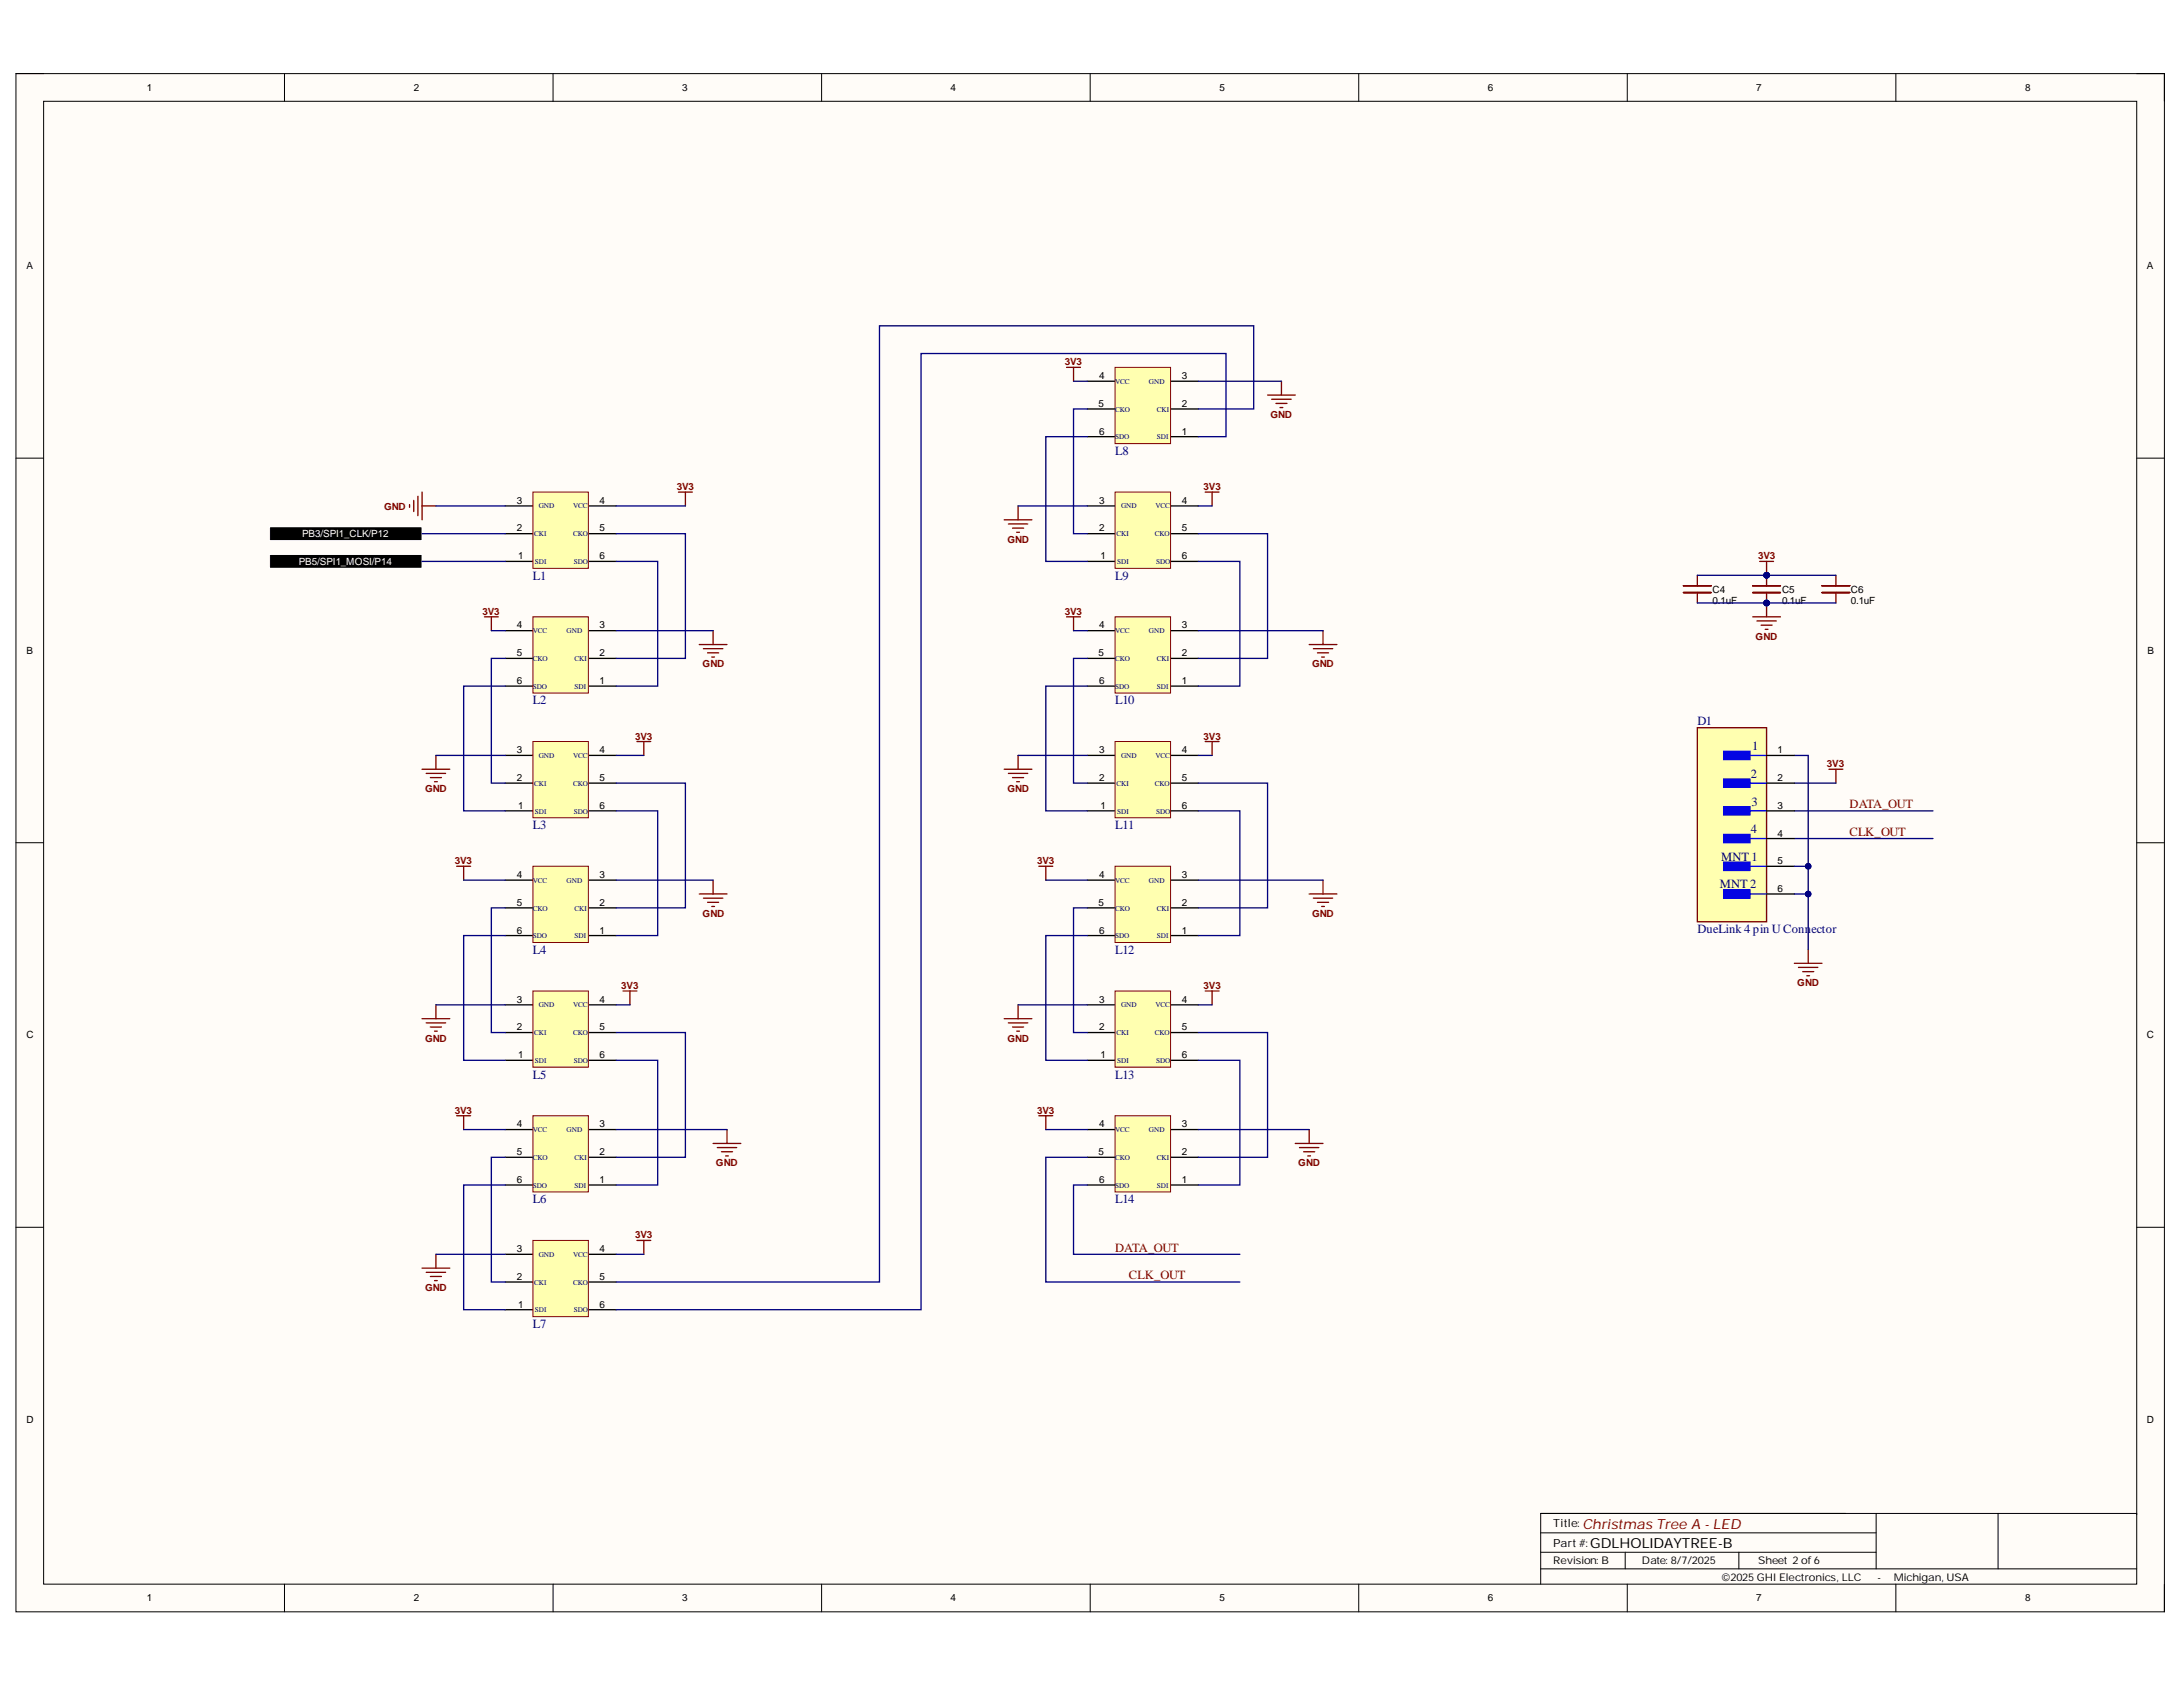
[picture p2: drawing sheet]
<svg xmlns="http://www.w3.org/2000/svg" width="279mm" height="216mm" viewBox="0 0 279 216" stroke-linecap="round" stroke-linejoin="round" font-family="sans-serif">
<defs><g id="words">
<text font-size="1.8" fill="#800000" x="202.5" y="195.6">Christmas Tree A - LED</text>
<text font-size="1.8" x="203.5" y="198.2">GDLHOLIDAYTREE-B</text>
<g font-size="1.6" fill="#000080">
<text x="142.7" y="58.2">L8</text>
<text x="68.2" y="74.2">L1</text>
<text x="142.7" y="74.2">L9</text>
<text x="68.2" y="90.2">L2</text>
<text x="142.7" y="90.2">L10</text>
<text x="217.3" y="92.8">D1</text>
<text x="224.3" y="96">1</text>
<text x="224.1" y="99.5">2</text>
<text x="68.2" y="106.1">L3</text>
<text x="142.7" y="106.1">L11</text>
<text x="224.1" y="106.7">4</text>
<text x="224.2" y="103.1">3</text>
<text x="220.1" y="113.7">MNT 2</text>
<text x="220.3" y="110.2">MNT 1</text>
<text x="217.3" y="119.4">DueLink 4 pin U Conn</text>
<text x="231.8" y="119.4">ector</text>
<text x="68.2" y="122">L4</text>
<text x="142.7" y="122">L12</text>
<text x="68.2" y="138">L5</text>
<text x="142.7" y="138">L13</text>
<text x="68.2" y="154">L6</text>
<text x="142.7" y="154">L14</text>
<text x="68.2" y="169.9">L7</text>
</g>
<g font-size="1.6" fill="#800000">
<text x="236.7" y="107">CLK_OUT</text>
<text x="236.7" y="103.4">DATA_OUT</text>
<text x="142.7" y="160.2">DATA_OUT</text>
<text x="144.5" y="163.7">CLK_OUT</text>
</g>
<g font-size="1.4">
<text x="198.8" y="195.5">Title:</text>
<text x="198.8" y="198">Part #:</text>
<text x="198.8" y="200.1">Revision: B</text>
<text x="210.1" y="200.1">Date: 8/7/2025</text>
<text x="220.4" y="202.3">©2025 GHI Electronics, LLC</text>
<text x="225" y="200.1">Sheet 2 of 6</text>
<text x="240.3" y="202.3">-</text>
<text x="242.4" y="202.3">Michigan, USA</text>
</g>
<g font-size="1.3">
<text x="18.8" y="11.7">1</text>
<text x="53" y="11.7">2</text>
<text x="87.3" y="11.7">3</text>
<text x="121.7" y="11.7">4</text>
<text x="156.1" y="11.7">5</text>
<text x="190.4" y="11.7">6</text>
<text x="224.8" y="11.7">7</text>
<text x="259.2" y="11.7">8</text>
<text x="3.4" y="34.4">A</text>
<text x="274.8" y="34.4">A</text>
<text x="140.6" y="52.1">5</text>
<text x="140.7" y="48.5">4</text>
<text x="151.3" y="48.5">3</text>
<text x="151.3" y="52.1">2</text>
<text x="140.7" y="55.7">6</text>
<text x="151.3" y="55.7">1</text>
<text x="66.2" y="64.4">3</text>
<text x="76.7" y="64.4">4</text>
<text x="140.7" y="64.4">3</text>
<text x="151.3" y="64.4">4</text>
<text x="66.2" y="68">2</text>
<text x="66.3" y="71.6">1</text>
<text x="76.7" y="68">5</text>
<text x="76.7" y="71.6">6</text>
<text x="140.7" y="68">2</text>
<text x="140.9" y="71.6">1</text>
<text x="151.3" y="68">5</text>
<text x="151.3" y="71.6">6</text>
<text x="219.2" y="77.3">0.1uF</text>
<text x="219.2" y="76">C4</text>
<text x="228.1" y="77.3">0.1uF</text>
<text x="228.1" y="76">C5</text>
<text x="236.9" y="77.3">0.1uF</text>
<text x="236.9" y="76">C6</text>
<text x="3.4" y="83.6">B</text>
<text x="66.2" y="80.4">4</text>
<text x="66.2" y="84">5</text>
<text x="76.7" y="80.4">3</text>
<text x="76.7" y="84">2</text>
<text x="140.6" y="84">5</text>
<text x="140.7" y="80.4">4</text>
<text x="151.3" y="80.4">3</text>
<text x="151.3" y="84">2</text>
<text x="274.9" y="83.6">B</text>
<text x="66.2" y="87.5">6</text>
<text x="76.7" y="87.5">1</text>
<text x="140.7" y="87.5">6</text>
<text x="151.3" y="87.5">1</text>
<text x="66.2" y="96.4">3</text>
<text x="66.2" y="100">2</text>
<text x="76.7" y="96.4">4</text>
<text x="76.7" y="100">5</text>
<text x="140.7" y="96.4">3</text>
<text x="140.7" y="100">2</text>
<text x="151.3" y="96.4">4</text>
<text x="151.3" y="100">5</text>
<text x="227.5" y="96.4">1</text>
<text x="227.5" y="100">2</text>
<text x="66.3" y="103.5">1</text>
<text x="76.7" y="103.5">6</text>
<text x="140.9" y="103.5">1</text>
<text x="151.3" y="103.5">6</text>
<text x="227.5" y="103.5">3</text>
<text x="227.5" y="107.1">4</text>
<text x="66.2" y="112.4">4</text>
<text x="76.7" y="112.4">3</text>
<text x="140.7" y="112.4">4</text>
<text x="151.3" y="112.4">3</text>
<text x="227.5" y="110.6">5</text>
<text x="66.2" y="116">5</text>
<text x="66.2" y="119.5">6</text>
<text x="76.7" y="116">2</text>
<text x="76.7" y="119.5">1</text>
<text x="140.6" y="116">5</text>
<text x="140.7" y="119.5">6</text>
<text x="151.3" y="116">2</text>
<text x="151.3" y="119.5">1</text>
<text x="227.5" y="114.2">6</text>
<text x="66.2" y="128.3">3</text>
<text x="66.2" y="131.9">2</text>
<text x="76.7" y="128.3">4</text>
<text x="76.7" y="131.9">5</text>
<text x="140.7" y="128.3">3</text>
<text x="140.7" y="131.9">2</text>
<text x="151.3" y="128.3">4</text>
<text x="151.3" y="131.9">5</text>
<text x="3.4" y="132.9">C</text>
<text x="66.3" y="135.4">1</text>
<text x="76.7" y="135.4">6</text>
<text x="140.9" y="135.4">1</text>
<text x="151.3" y="135.4">6</text>
<text x="274.8" y="132.9">C</text>
<text x="66.2" y="144.3">4</text>
<text x="66.2" y="147.8">5</text>
<text x="76.7" y="144.3">3</text>
<text x="76.7" y="147.8">2</text>
<text x="140.6" y="147.8">5</text>
<text x="140.7" y="144.3">4</text>
<text x="151.3" y="144.3">3</text>
<text x="151.3" y="147.8">2</text>
<text x="66.2" y="151.4">6</text>
<text x="76.7" y="151.4">1</text>
<text x="140.7" y="151.4">6</text>
<text x="151.3" y="151.4">1</text>
<text x="66.2" y="160.3">3</text>
<text x="76.7" y="160.3">4</text>
<text x="66.2" y="163.8">2</text>
<text x="66.3" y="167.4">1</text>
<text x="76.7" y="163.8">5</text>
<text x="76.7" y="167.4">6</text>
<text x="3.4" y="182.1">D</text>
<text x="274.8" y="182.1">D</text>
<text x="18.8" y="204.9">1</text>
<text x="53" y="204.9">2</text>
<text x="87.3" y="204.9">3</text>
<text x="121.7" y="204.9">4</text>
<text x="156.1" y="204.9">5</text>
<text x="190.4" y="204.9">6</text>
<text x="224.8" y="204.9">7</text>
<text x="259.2" y="204.9">8</text>
</g>
<g font-size="1.3" fill="#800000">
<text x="136.3" y="46.8">3V3</text>
<text x="162.6" y="53.5">GND</text>
<text x="49.2" y="65.2">GND</text>
<text x="86.6" y="62.7">3V3</text>
<text x="154.1" y="62.7">3V3</text>
<text x="128.9" y="69.4">GND</text>
<text x="225" y="71.6">3V3</text>
<text x="61.8" y="78.7">3V3</text>
<text x="136.3" y="78.7">3V3</text>
<text x="224.7" y="81.9">GND</text>
<text x="89.9" y="85.4">GND</text>
<text x="167.9" y="85.4">GND</text>
<text x="81.3" y="94.6">3V3</text>
<text x="154.1" y="94.6">3V3</text>
<text x="54.4" y="101.4">GND</text>
<text x="128.9" y="101.4">GND</text>
<text x="233.8" y="98.2">3V3</text>
<text x="58.2" y="110.6">3V3</text>
<text x="132.7" y="110.6">3V3</text>
<text x="89.9" y="117.3">GND</text>
<text x="167.9" y="117.3">GND</text>
<text x="79.5" y="126.5">3V3</text>
<text x="154.1" y="126.5">3V3</text>
<text x="230" y="126.2">GND</text>
<text x="54.4" y="133.3">GND</text>
<text x="128.9" y="133.3">GND</text>
<text x="58.2" y="142.5">3V3</text>
<text x="132.7" y="142.5">3V3</text>
<text x="91.6" y="149.3">GND</text>
<text x="166.2" y="149.3">GND</text>
<text x="81.3" y="158.5">3V3</text>
<text x="54.4" y="165.3">GND</text>
</g>
<g font-size="1.3" fill="#fff">
<text x="38.7" y="68.8">PB3/SPI1_CLK/P12</text>
<text x="38.2" y="72.3">PB5/SPI1_MOSI/P14</text>
</g>
<g font-size=".9" fill="#000080">
<text x="142.7" y="49.1">VCC</text>
<text x="142.7" y="52.7">CKO</text>
<text x="147" y="49.1">GND</text>
<text x="148" y="52.7">CKI</text>
<text x="142.7" y="56.2">SDO</text>
<text x="148" y="56.2">SDI</text>
<text x="68.9" y="65">GND</text>
<text x="73.3" y="65">VCC</text>
<text x="143.5" y="65">GND</text>
<text x="147.9" y="65">VCC</text>
<text x="68.4" y="68.6">CKI</text>
<text x="73.3" y="68.6">CKO</text>
<text x="142.9" y="68.6">CKI</text>
<text x="147.8" y="68.6">CKO</text>
<text x="68.4" y="72.1">SDI</text>
<text x="73.4" y="72.1">SDO</text>
<text x="143" y="72.1">SDI</text>
<text x="148" y="72.1">SDO</text>
<text x="68.2" y="81">VCC</text>
<text x="72.5" y="81">GND</text>
<text x="142.7" y="81">VCC</text>
<text x="147" y="81">GND</text>
<text x="68.2" y="84.6">CKO</text>
<text x="68.2" y="88.1">SDO</text>
<text x="73.5" y="88.1">SDI</text>
<text x="73.5" y="84.6">CKI</text>
<text x="142.7" y="84.6">CKO</text>
<text x="142.7" y="88.1">SDO</text>
<text x="148" y="88.1">SDI</text>
<text x="148" y="84.6">CKI</text>
<text x="68.4" y="100.6">CKI</text>
<text x="68.9" y="97">GND</text>
<text x="73.3" y="97">VCC</text>
<text x="73.3" y="100.6">CKO</text>
<text x="142.9" y="100.6">CKI</text>
<text x="143.5" y="97">GND</text>
<text x="147.8" y="100.6">CKO</text>
<text x="147.9" y="97">VCC</text>
<text x="68.4" y="104.1">SDI</text>
<text x="73.4" y="104.1">SDO</text>
<text x="143" y="104.1">SDI</text>
<text x="148" y="104.1">SDO</text>
<text x="68.2" y="113">VCC</text>
<text x="72.5" y="113">GND</text>
<text x="142.7" y="113">VCC</text>
<text x="147" y="113">GND</text>
<text x="68.2" y="116.5">CKO</text>
<text x="73.5" y="116.5">CKI</text>
<text x="142.7" y="116.5">CKO</text>
<text x="148" y="116.5">CKI</text>
<text x="68.2" y="120.1">SDO</text>
<text x="73.5" y="120.1">SDI</text>
<text x="142.7" y="120.1">SDO</text>
<text x="148" y="120.1">SDI</text>
<text x="68.9" y="128.9">GND</text>
<text x="73.3" y="128.9">VCC</text>
<text x="143.5" y="128.9">GND</text>
<text x="147.9" y="128.9">VCC</text>
<text x="68.4" y="132.4">CKI</text>
<text x="68.4" y="136">SDI</text>
<text x="73.3" y="132.4">CKO</text>
<text x="73.4" y="136">SDO</text>
<text x="142.9" y="132.4">CKI</text>
<text x="143" y="136">SDI</text>
<text x="147.8" y="132.4">CKO</text>
<text x="148" y="136">SDO</text>
<text x="68.2" y="144.9">VCC</text>
<text x="68.2" y="148.4">CKO</text>
<text x="72.5" y="144.9">GND</text>
<text x="73.5" y="148.4">CKI</text>
<text x="142.7" y="144.9">VCC</text>
<text x="142.7" y="148.4">CKO</text>
<text x="147" y="144.9">GND</text>
<text x="148" y="148.4">CKI</text>
<text x="68.2" y="152">SDO</text>
<text x="73.5" y="152">SDI</text>
<text x="142.7" y="152">SDO</text>
<text x="148" y="152">SDI</text>
<text x="68.9" y="160.9">GND</text>
<text x="73.3" y="160.9">VCC</text>
<text x="68.4" y="164.4">CKI</text>
<text x="68.4" y="168">SDI</text>
<text x="73.3" y="164.4">CKO</text>
<text x="73.4" y="168">SDO</text>
</g>
</g></defs>
<path d="M2 9.4h275v196.9h-275z" fill-rule="evenodd" fill="#fffcf8"/>
<path d="M2 9.4h275v196.9h-275z" fill="none" stroke="#000" stroke-width=".13"/>
<path d="M5.6 13h267.9v189.7h-267.9z" fill-rule="evenodd" fill="#fffcf8"/>
<g fill="none" stroke="#000" stroke-width=".13">
<path d="M2 9.4h3.6M5.6 13h267.9v189.7h-267.9zM36.4 9.4v3.6M70.8 9.4v3.6M105.2 9.4v3.6M139.5 9.4v3.6M173.9 9.4v3.6M208.3 9.4v3.6M242.7 9.4v3.6M273.5 9.4h3.5v3.6M2 58.6h3.6M273.5 58.6h3.5"/>
<path d="M2 107.9h3.6M273.5 107.9h3.5M2 157.1h3.6M273.5 157.1h3.5M197.2 198.7h42.9M197.2 196.2h42.9M208 198.7v2.1M222.6 198.7v2.1M240.1 193.7v7.1M255.7 193.7v7.1M273.5 193.9v-.2h-76.3v9M36.4 202.7v3.6"/>
<path d="M70.8 202.7v3.6M105.2 202.7v3.6M139.5 202.7v3.6M173.9 202.7v3.6M197.2 200.8h76.3M208.3 202.7v3.6M242.7 202.7v3.6M277 202.7v3.6"/>
</g>
<path d="M64.7 64.7h3.5M64.7 68.3h3.5M64.7 71.8h3.5M75.3 64.7h3.6M75.3 68.3h3.6M75.3 71.8h3.6" fill="none" stroke="#000" stroke-width=".17"/>
<path d="M68.2 63h7.1v9.7h-7.1z" fill-rule="evenodd" fill="#ffffb0"/>
<path d="M68.2 63h7.1v9.7h-7.1z" fill="none" stroke="#800000" stroke-width=".13"/>
<path d="M64.7 80.7h3.5M64.7 84.3h3.5M64.7 87.8h3.5M75.3 80.7h3.6M75.3 84.3h3.6M75.3 87.8h3.6" fill="none" stroke="#000" stroke-width=".17"/>
<path d="M68.2 78.9h7.1v9.8h-7.1z" fill-rule="evenodd" fill="#ffffb0"/>
<path d="M68.2 78.9h7.1v9.8h-7.1z" fill="none" stroke="#800000" stroke-width=".13"/>
<path d="M89.5 82.5h3.5M90 83h2.5M90.6 83.6h1.4M91.1 84.1h.4M91.3 80.7v1.8" fill="none" stroke="#800000" stroke-width=".17"/>
<path d="M64.7 96.7h3.5M75.3 96.7h3.6M64.7 100.2h3.5M64.7 103.8h3.5M75.3 100.2h3.6M75.3 103.8h3.6" fill="none" stroke="#000" stroke-width=".17"/>
<path d="M68.2 94.9h7.1v9.8h-7.1z" fill-rule="evenodd" fill="#ffffb0"/>
<path d="M68.2 94.9h7.1v9.8h-7.1z" fill="none" stroke="#800000" stroke-width=".13"/>
<path d="M54 98.4h3.6M54.6 99h2.4M55.1 99.5h1.4M55.8 96.7v1.7M55.6 100h.4" fill="none" stroke="#800000" stroke-width=".17"/>
<path d="M64.7 112.6h3.5M64.7 116.2h3.5M64.7 119.7h3.5M75.3 112.6h3.6M75.3 116.2h3.6M75.3 119.7h3.6" fill="none" stroke="#000" stroke-width=".17"/>
<path d="M68.2 110.9h7.1v9.7h-7.1z" fill-rule="evenodd" fill="#ffffb0"/>
<path d="M68.2 110.9h7.1v9.7h-7.1z" fill="none" stroke="#800000" stroke-width=".13"/>
<path d="M89.5 114.4h3.5M90 114.9h2.5M90.6 115.5h1.4M91.1 116h.4M91.3 112.6v1.8" fill="none" stroke="#800000" stroke-width=".17"/>
<path d="M64.7 128.6h3.5M64.7 132.1h3.5M64.7 135.7h3.5M75.3 128.6h3.6M75.3 132.1h3.6M75.3 135.7h3.6" fill="none" stroke="#000" stroke-width=".17"/>
<path d="M68.2 126.8h7.1v9.8h-7.1z" fill-rule="evenodd" fill="#ffffb0"/>
<path d="M68.2 126.8h7.1v9.8h-7.1z" fill="none" stroke="#800000" stroke-width=".13"/>
<path d="M54 130.4h3.6M54.6 130.9h2.4M55.1 131.4h1.4M55.6 132h.4M55.8 128.6v1.8" fill="none" stroke="#800000" stroke-width=".17"/>
<path d="M64.7 144.6h3.5M64.7 148.1h3.5M64.7 151.7h3.5M75.3 144.6h3.6M75.3 148.1h3.6M75.3 151.7h3.6" fill="none" stroke="#000" stroke-width=".17"/>
<path d="M68.2 142.8h7.1v9.7h-7.1z" fill-rule="evenodd" fill="#ffffb0"/>
<path d="M68.2 142.8h7.1v9.7h-7.1z" fill="none" stroke="#800000" stroke-width=".13"/>
<path d="M91.3 146.3h3.5M91.8 146.9h2.5M92.3 147.4h1.5M92.9 147.9h.3M93 144.6v1.7" fill="none" stroke="#800000" stroke-width=".17"/>
<path d="M64.7 160.5h3.5M64.7 164.1h3.5M64.7 167.6h3.5M75.3 160.5h3.6M75.3 164.1h3.6M75.3 167.6h3.6" fill="none" stroke="#000" stroke-width=".17"/>
<path d="M68.2 158.7h7.1v9.8h-7.1z" fill-rule="evenodd" fill="#ffffb0"/>
<path d="M68.2 158.7h7.1v9.8h-7.1z" fill="none" stroke="#800000" stroke-width=".13"/>
<path d="M54 162.3h3.6M54.6 162.8h2.4M55.1 163.4h1.4M55.6 163.9h.4M55.8 160.5v1.8" fill="none" stroke="#800000" stroke-width=".17"/>
<path d="M139.2 48.8h3.5M139.2 52.3h3.5M139.2 55.9h3.5M149.8 48.8h3.6M149.8 52.3h3.6M149.8 55.9h3.6" fill="none" stroke="#000" stroke-width=".17"/>
<path d="M142.7 47h7.1v9.8h-7.1z" fill-rule="evenodd" fill="#ffffb0"/>
<path d="M142.7 47h7.1v9.8h-7.1z" fill="none" stroke="#800000" stroke-width=".13"/>
<path d="M162.2 50.6h3.6M162.8 51.1h2.5M163.3 51.6h1.4M163.8 52.2h.4M164 48.8v1.8" fill="none" stroke="#800000" stroke-width=".17"/>
<path d="M139.2 64.7h3.5M139.2 68.3h3.5M139.2 71.8h3.5M149.8 64.7h3.6M149.8 68.3h3.6M149.8 71.8h3.6" fill="none" stroke="#000" stroke-width=".17"/>
<path d="M142.7 63h7.1v9.7h-7.1z" fill-rule="evenodd" fill="#ffffb0"/>
<path d="M142.7 63h7.1v9.7h-7.1z" fill="none" stroke="#800000" stroke-width=".13"/>
<path d="M128.5 66.5h3.6M129.1 67.1h2.4M129.6 67.6h1.4M130.1 68.1h.4M130.3 64.7v1.8" fill="none" stroke="#800000" stroke-width=".17"/>
<path d="M139.2 80.7h3.5M139.2 84.3h3.5M139.2 87.8h3.5M149.8 80.7h3.6M149.8 84.3h3.6M149.8 87.8h3.6" fill="none" stroke="#000" stroke-width=".17"/>
<path d="M142.7 78.9h7.1v9.8h-7.1z" fill-rule="evenodd" fill="#ffffb0"/>
<path d="M142.7 78.9h7.1v9.8h-7.1z" fill="none" stroke="#800000" stroke-width=".13"/>
<path d="M167.6 82.5h3.5M168.1 83h2.5M168.6 83.6h1.4M169.2 84.1h.3M169.3 80.7v1.8" fill="none" stroke="#800000" stroke-width=".17"/>
<path d="M139.2 96.7h3.5M149.8 96.7h3.6M139.2 100.2h3.5M139.2 103.8h3.5M149.8 100.2h3.6M149.8 103.8h3.6" fill="none" stroke="#000" stroke-width=".17"/>
<path d="M142.7 94.9h7.1v9.8h-7.1z" fill-rule="evenodd" fill="#ffffb0"/>
<path d="M142.7 94.9h7.1v9.8h-7.1z" fill="none" stroke="#800000" stroke-width=".13"/>
<path d="M128.5 98.4h3.6M129.1 99h2.4M129.6 99.5h1.4M130.3 96.7v1.7M130.1 100h.4" fill="none" stroke="#800000" stroke-width=".17"/>
<path d="M139.2 112.6h3.5M139.2 116.2h3.5M139.2 119.7h3.5M149.8 112.6h3.6M149.8 116.2h3.6M149.8 119.7h3.6" fill="none" stroke="#000" stroke-width=".17"/>
<path d="M142.7 110.9h7.1v9.7h-7.1z" fill-rule="evenodd" fill="#ffffb0"/>
<path d="M142.7 110.9h7.1v9.7h-7.1z" fill="none" stroke="#800000" stroke-width=".13"/>
<path d="M167.6 114.4h3.5M168.1 114.9h2.5M168.6 115.5h1.4M169.2 116h.3M169.3 112.6v1.8" fill="none" stroke="#800000" stroke-width=".17"/>
<path d="M139.2 128.6h3.5M139.2 132.1h3.5M139.2 135.7h3.5M149.8 128.6h3.6M149.8 132.1h3.6M149.8 135.7h3.6" fill="none" stroke="#000" stroke-width=".17"/>
<path d="M142.7 126.8h7.1v9.8h-7.1z" fill-rule="evenodd" fill="#ffffb0"/>
<path d="M142.7 126.8h7.1v9.8h-7.1z" fill="none" stroke="#800000" stroke-width=".13"/>
<path d="M128.5 130.4h3.6M129.1 130.9h2.4M129.6 131.4h1.4M130.1 132h.4M130.3 128.6v1.8" fill="none" stroke="#800000" stroke-width=".17"/>
<path d="M139.2 144.6h3.5M139.2 148.1h3.5M139.2 151.7h3.5M149.8 144.6h3.6M149.8 148.1h3.6M149.8 151.7h3.6" fill="none" stroke="#000" stroke-width=".17"/>
<path d="M142.7 142.8h7.1v9.7h-7.1z" fill-rule="evenodd" fill="#ffffb0"/>
<path d="M142.7 142.8h7.1v9.7h-7.1z" fill="none" stroke="#800000" stroke-width=".13"/>
<path d="M165.8 146.3h3.5M166.3 146.9h2.5M166.9 147.4h1.4M167.4 147.9h.3M167.6 144.6v1.7" fill="none" stroke="#800000" stroke-width=".17"/>
<circle cx="226.1" cy="73.6" r=".35" fill="#000080"/>
<circle cx="226.1" cy="73.6" r=".35" fill="none" stroke="#000080" stroke-width=".13"/>
<circle cx="226.1" cy="77.2" r=".35" fill="#000080"/>
<circle cx="226.1" cy="77.2" r=".35" fill="none" stroke="#000080" stroke-width=".13"/>
<path d="M224.3 75.8h3.6M224.3 75h3.6M226.1 73.6v1.4" fill="none" stroke="#800000" stroke-width=".17"/>
<circle cx="226.1" cy="73.6" r=".35" fill="#000080"/>
<circle cx="226.1" cy="73.6" r=".35" fill="none" stroke="#000080" stroke-width=".13"/>
<path d="M224.3 75.8h3.6M224.3 75h3.6M226.1 75.8v1.4" fill="none" stroke="#800000" stroke-width=".17"/>
<circle cx="226.1" cy="77.2" r=".35" fill="#000080"/>
<circle cx="226.1" cy="77.2" r=".35" fill="none" stroke="#000080" stroke-width=".13"/>
<path d="M224.3 75.8h3.6M224.3 75h3.6M224.3 78.9h3.6M224.9 79.5h2.4M226.1 77.2v1.7M225.4 80h1.4M225.9 80.5h.4" fill="none" stroke="#800000" stroke-width=".17"/>
<circle cx="226.1" cy="77.2" r=".35" fill="#000080"/>
<circle cx="226.1" cy="77.2" r=".35" fill="none" stroke="#000080" stroke-width=".13"/>
<g fill="none" stroke="#800000" stroke-width=".17">
<path d="M52.4 64.6v.3M53 64v1.5M53.5 63.5v2.5M54 63v3.5M54 64.7h1.8M86.8 63h1.8M87.7 63v1.7M215.5 75.8h3.5M215.5 75h3.5M217.2 73.6v1.4M217.2 75.8v1.4M225.2 71.8h1.8"/>
<path d="M226.1 71.8v1.8M233.2 75.8h3.6M233.2 75h3.6M235 73.6v1.4M235 75.8v1.4"/>
</g>
<circle cx="226.1" cy="73.6" r=".35" fill="#000080"/>
<circle cx="226.1" cy="73.6" r=".35" fill="none" stroke="#000080" stroke-width=".13"/>
<g fill="#000">
<path d="M34.5 67.4h19.5v1.8h-19.5z" fill-rule="evenodd"/>
<path d="M34.5 71h19.5v1.7h-19.5z" fill-rule="evenodd"/>
</g>
<path d="M34.5 67.4h19.5v1.8h-19.5zM34.5 71h19.5v1.7h-19.5z" fill="none" stroke="#fff" stroke-width=".13"/>
<g fill="none" stroke="#800000" stroke-width=".17">
<path d="M136.5 47h1.8M137.4 47v1.8M62 78.9h1.8M62.9 78.9v1.8M136.5 78.9h1.8M137.4 78.9v1.8M154.3 63h1.7M155.1 63v1.7M81.5 94.9h1.8M82.4 94.9v1.8M154.3 94.9h1.7M155.1 94.9v1.8"/>
<path d="M234.1 98.4h1.8M235 98.4v1.8M58.5 110.9h1.7M59.3 110.9v1.7M133 110.9h1.7M133.9 110.9v1.7M79.7 126.8h1.8M80.6 126.8v1.8M154.3 126.8h1.7M155.1 126.8v1.8M229.7 123.3h3.5M230.2 123.8h2.5"/>
<path d="M230.7 124.3h1.4M231.3 124.9h.3M231.4 121.5v1.8M58.5 142.8h1.7M59.3 142.8v1.8M81.5 158.7h1.8M82.4 158.7v1.8M133 142.8h1.7M133.9 142.8v1.8"/>
</g>
<g fill="none" stroke="#000080" stroke-width=".17">
<path d="M137.4 48.8h1.8M139.2 55.9h-5.3v15.9h5.3M139.2 52.3h-1.8v16h1.8M153.4 52.3h7.1v-10.6h-47.9v122.4h-33.7M153.4 55.9h3.5v-10.7h-39v122.4h-39M153.4 48.8h10.6M78.9 68.3h8.8v16h-8.8M78.9 71.8h5.3v16h-5.3M78.9 64.7h8.8M130.3 64.7h8.9M153.4 68.3h8.8v16h-8.8M153.4 71.8h5.3v16h-5.3"/>
<path d="M153.4 64.7h1.7M217.2 73.6h8.9M55.8 96.7h8.9M62.9 80.7h1.8M64.7 87.8h-5.4v16h5.4M64.7 84.3h-1.8v15.9h1.8M78.9 80.7h12.4M78.9 96.7h3.5M130.3 96.7h8.9M137.4 80.7h1.8M139.2 87.8h-5.3v16h5.3M139.2 84.3h-1.8v15.9h1.8"/>
<path d="M153.4 80.7h15.9M153.4 96.7h1.7M59.3 112.6h5.4M64.7 119.7h-5.4v16h5.4M64.7 116.2h-1.8v15.9h1.8M78.9 100.2h8.8v16h-8.8M78.9 103.8h5.3v15.9h-5.3M78.9 112.6h12.4M133.9 112.6h5.3M139.2 119.7h-5.3v16h5.3M139.2 116.2h-1.8v15.9h1.8M153.4 100.2h8.8v16h-8.8"/>
<path d="M153.4 103.8h5.3v15.9h-5.3M153.4 112.6h15.9M55.8 128.6h8.9M78.9 132.1h8.8v16h-8.8M78.9 135.7h5.3v16h-5.3M78.9 128.6h1.7M130.3 128.6h8.9M153.4 132.1h8.8v16h-8.8M153.4 135.7h5.3v16h-5.3M153.4 128.6h1.7M59.3 144.6h5.4M64.7 151.7h-5.4v15.9h5.4"/>
<path d="M64.7 148.1h-1.8v16h1.8M78.9 144.6h14.1M133.9 144.6h5.3M153.4 144.6h14.2M55.8 160.5h8.9M78.9 160.5h3.5"/>
</g>
<circle cx="226.1" cy="73.6" r=".35" fill="#000080"/>
<circle cx="226.1" cy="73.6" r=".35" fill="none" stroke="#000080" stroke-width=".13"/>
<path d="M226.1 73.6h8.9" fill="none" stroke="#000080" stroke-width=".17"/>
<circle cx="226.1" cy="73.6" r=".35" fill="#000080"/>
<circle cx="226.1" cy="73.6" r=".35" fill="none" stroke="#000080" stroke-width=".13"/>
<path d="M226.1 77.2h8.9" fill="none" stroke="#000080" stroke-width=".17"/>
<circle cx="226.1" cy="77.2" r=".35" fill="#000080"/>
<circle cx="226.1" cy="77.2" r=".35" fill="none" stroke="#000080" stroke-width=".13"/>
<path d="M217.2 77.2h8.9" fill="none" stroke="#000080" stroke-width=".17"/>
<circle cx="226.1" cy="77.2" r=".35" fill="#000080"/>
<circle cx="226.1" cy="77.2" r=".35" fill="none" stroke="#000080" stroke-width=".13"/>
<path d="M54 68.3h10.7M54 71.8h10.7M55.8 64.7h8.9M229.7 114.4h1.7M139.2 148.1h-5.3v16h24.8M139.2 151.7h-1.8v8.8h21.3" fill="none" stroke="#000080" stroke-width=".17"/>
<circle cx="231.4" cy="114.4" r=".35" fill="#000080"/>
<circle cx="231.4" cy="114.4" r=".35" fill="none" stroke="#000080" stroke-width=".13"/>
<path d="M229.7 96.7h1.7v14.2" fill="none" stroke="#000080" stroke-width=".17"/>
<circle cx="231.4" cy="110.9" r=".35" fill="#000080"/>
<circle cx="231.4" cy="110.9" r=".35" fill="none" stroke="#000080" stroke-width=".13"/>
<path d="M229.7 100.2h5.3M229.7 103.8h17.7M229.7 107.3h17.7" fill="none" stroke="#000080" stroke-width=".17"/>
<path d="M217.2 93.1h8.9v24.9h-8.9z" fill-rule="evenodd" fill="#ffffb0"/>
<path d="M217.2 93.1h8.9v24.9h-8.9z" fill="none" stroke="#800000" stroke-width=".17"/>
<path d="M220.6 96.1h3.4v1.1h-3.4z" fill-rule="evenodd" fill="#00f"/>
<path d="M220.6 96.1h3.4v1.1h-3.4zM222.2 96.7h3.9" fill="none" stroke="#00f" stroke-width=".17"/>
<path d="M220.6 99.7h3.4v1.1h-3.4z" fill-rule="evenodd" fill="#00f"/>
<path d="M220.6 99.7h3.4v1.1h-3.4zM222.2 100.2h3.9" fill="none" stroke="#00f" stroke-width=".17"/>
<path d="M220.6 103.2h3.4v1.1h-3.4z" fill-rule="evenodd" fill="#00f"/>
<path d="M220.6 103.2h3.4v1.1h-3.4zM222.2 103.8h3.9" fill="none" stroke="#00f" stroke-width=".17"/>
<path d="M220.6 106.8h3.4v1.1h-3.4z" fill-rule="evenodd" fill="#00f"/>
<path d="M220.6 106.8h3.4v1.1h-3.4zM222.2 107.3h3.9" fill="none" stroke="#00f" stroke-width=".17"/>
<path d="M220.6 110.3h3.4v1.1h-3.4z" fill-rule="evenodd" fill="#00f"/>
<path d="M220.6 110.3h3.4v1.1h-3.4zM222.2 110.9h3.9" fill="none" stroke="#00f" stroke-width=".17"/>
<path d="M220.6 113.9h3.4v1h-3.4z" fill-rule="evenodd" fill="#00f"/>
<path d="M220.6 113.9h3.4v1h-3.4zM222.2 114.4h3.9" fill="none" stroke="#00f" stroke-width=".17"/>
<path d="M226.1 96.7h3.6M226.1 100.2h3.6M226.1 103.8h3.6M226.1 107.3h3.6M226.1 110.9h3.6M226.1 114.4h3.6" fill="none" stroke="#000" stroke-width=".17"/>
<path d="M229.7 110.9h1.7v10.6" fill="none" stroke="#000080" stroke-width=".17"/>
<circle cx="231.4" cy="110.9" r=".35" fill="#000080"/>
<circle cx="231.4" cy="110.9" r=".35" fill="none" stroke="#000080" stroke-width=".13"/>
<circle cx="231.4" cy="114.4" r=".35" fill="#000080"/>
<circle cx="231.4" cy="114.4" r=".35" fill="none" stroke="#000080" stroke-width=".13"/>
<use href="#words"/>
</svg>
